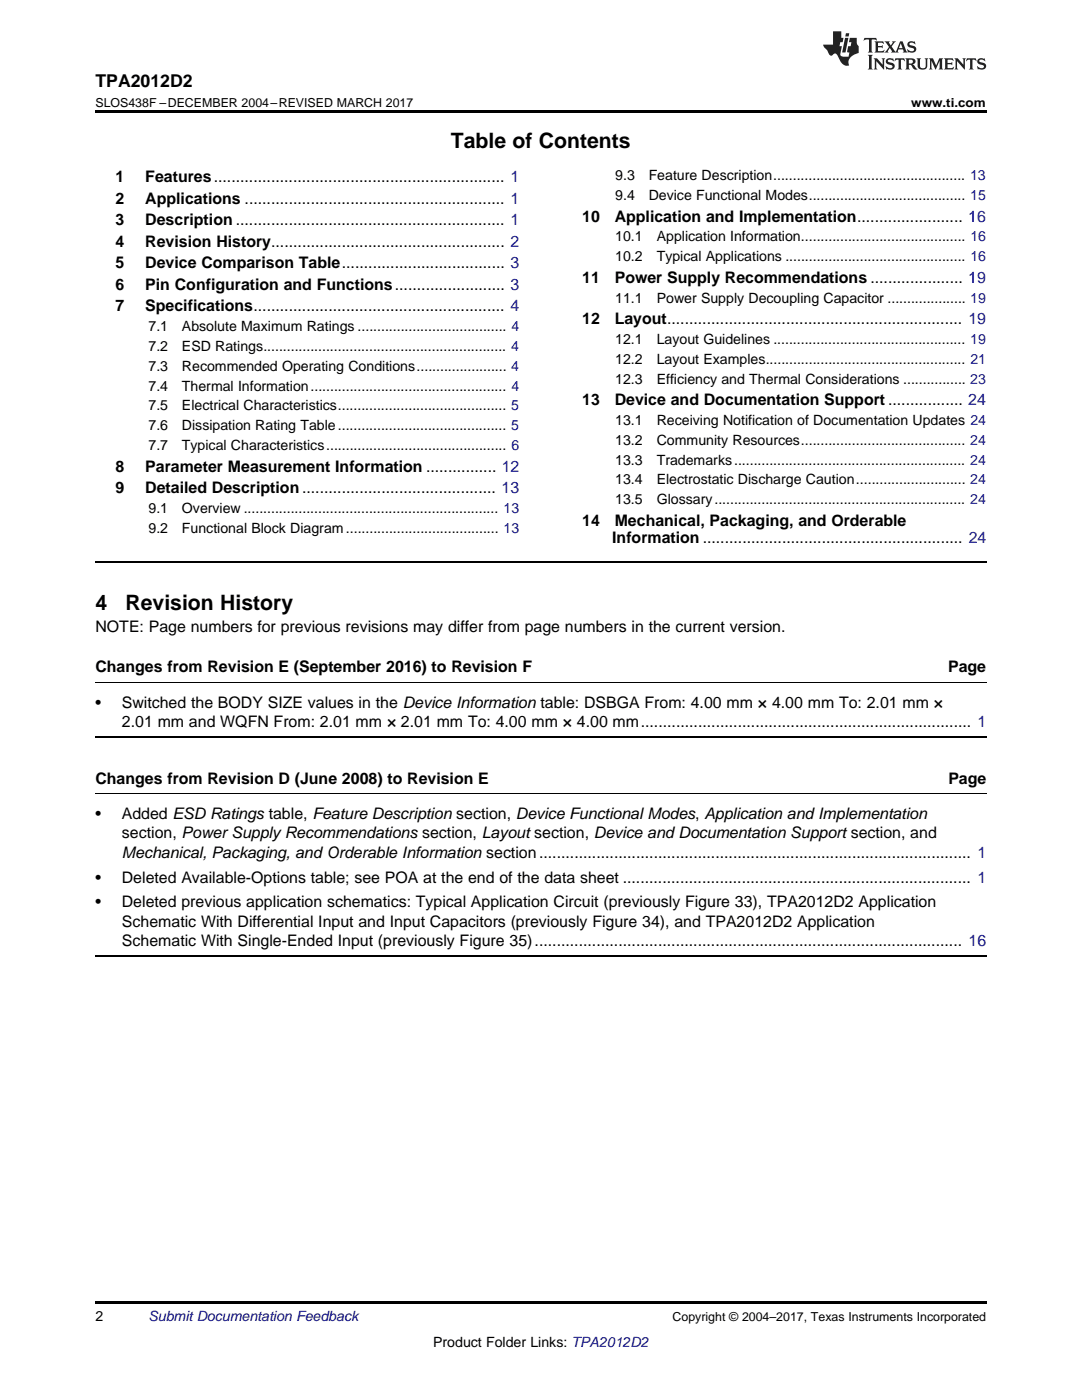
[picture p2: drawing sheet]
<svg xmlns="http://www.w3.org/2000/svg" width="216mm" height="279mm" viewBox="0 0 216 279" stroke-linecap="round" stroke-linejoin="round" font-family="sans-serif">
<defs><g id="words">
<g font-size="4.2">
<text x="90" y="29.6">Table of Contents</text>
<text x="19" y="121.7">4</text>
<text x="25" y="121.7">Revision History</text>
</g>
<text font-size="3.5" x="19" y="17.3">TPA2012D2</text>
<g font-size="3.2">
<text x="23" y="36.3">1</text>
<text x="23" y="40.6">2</text>
<text x="29" y="36.3">Features.................................................................. 1</text>
<text x="29" y="40.6">Applications ........................................................... 1</text>
<text x="23" y="44.9">3</text>
<text x="29" y="44.9">Description ............................................................. 1</text>
<text x="116.2" y="44.2">10</text>
<text x="122.7" y="44.2">Application and Implementation........................ 16</text>
<text x="23" y="49.2">4</text>
<text x="23" y="53.6">5</text>
<text x="29" y="49.2">Revision History..................................................... 2</text>
<text x="29" y="53.6">Device Comparison Table..................................... 3</text>
<text x="23" y="57.9">6</text>
<text x="29" y="57.9">Pin Configuration and Functions......................... 3</text>
<text x="116.2" y="56.4">11</text>
<text x="122.7" y="56.4">Power Supply Recommendations ..................... 19</text>
<text x="23" y="62.2">7</text>
<text x="29" y="62.2">Specifications......................................................... 4</text>
<text x="116.2" y="64.7">12</text>
<text x="122.7" y="64.7">Layout................................................................... 19</text>
<text x="116.2" y="80.9">13</text>
<text x="122.7" y="80.9">Device and Documentation Support ................. 24</text>
<text x="23" y="94.1">8</text>
<text x="29" y="94.1">Parameter Measurement Information ................ 12</text>
<text x="23" y="98.4">9</text>
<text x="29" y="98.4">Detailed Description............................................ 13</text>
<text x="116.2" y="104.9">14</text>
<text x="122.7" y="104.9">Mechanical, Packaging, and Orderable</text>
<text x="122.2" y="108.4">Information ........................................................... 24</text>
<text x="19" y="126">NOTE: Page numbers for previous revisions may differ from page numbers in the current version.</text>
<text x="19" y="134.2">Changes from Revision E (September 2016) to Revision F</text>
<text x="189.2" y="134.2">Page</text>
<text x="19" y="141.2">•</text>
<text x="24.3" y="141.2">Switched the BODY SIZE values in the Device Information table: DSBGA From: 4.00 mm × 4.00 mm To: 2.01 mm ×</text>
<text x="24.3" y="145.1">2.01 mm and WQFN From: 2.01 mm × 2.01 mm To: 4.00 mm × 4.00 mm........................................................................... 1</text>
<text x="19" y="156.4">Changes from Revision D (June 2008) to Revision E</text>
<text x="189.2" y="156.4">Page</text>
<text x="19" y="163.4">•</text>
<text x="24.3" y="163.4">Added ESD Ratings table, Feature Description section, Device Functional Modes, Application and Implementation</text>
<text x="24.3" y="167.3">section, Power Supply Recommendations section, Layout section, Device and Documentation Support section, and</text>
<text x="24.3" y="171.2">Mechanical, Packaging, and Orderable Information section.................................................................................................. 1</text>
<text x="19" y="176.1">•</text>
<text x="24.3" y="176.1">Deleted Available-Options table; see POA at the end of the data sheet ............................................................................... 1</text>
<text x="19" y="181.1">•</text>
<text x="24.3" y="181.1">Deleted previous application schematics: Typical Application Circuit (previously Figure 33), TPA2012D2 Application</text>
<text x="24.3" y="185">Schematic With Differential Input and Input Capacitors (previously Figure 34), and TPA2012D2 Application</text>
<text x="24.3" y="188.8">Schematic With Single-Ended Input (previously Figure 35)................................................................................................. 16</text>
</g>
<g font-size="2.8">
<text x="122.8" y="36">9.3</text>
<text x="129.4" y="36">Feature Description................................................. 13</text>
<text x="122.8" y="39.9">9.4</text>
<text x="129.4" y="39.9">Device Functional Modes........................................ 15</text>
<text x="122.8" y="48.2">10.1</text>
<text x="122.8" y="52.1">10.2</text>
<text x="131" y="48.2">Application Information.......................................... 16</text>
<text x="131" y="52.1">Typical Applications .............................................. 16</text>
<text x="122.8" y="60.4">11.1</text>
<text x="131" y="60.4">Power Supply Decoupling Capacitor .................... 19</text>
<text x="29.6" y="66.1">7.1</text>
<text x="29.6" y="70.1">7.2</text>
<text x="36.3" y="66.1">Absolute Maximum Ratings ...................................... 4</text>
<text x="36.3" y="70.1">ESD Ratings.............................................................. 4</text>
<text x="122.8" y="68.7">12.1</text>
<text x="131" y="68.7">Layout Guidelines ................................................. 19</text>
<text x="29.6" y="74">7.3</text>
<text x="29.6" y="78">7.4</text>
<text x="36.3" y="74">Recommended Operating Conditions....................... 4</text>
<text x="36.3" y="78">Thermal Information.................................................. 4</text>
<text x="122.8" y="72.6">12.2</text>
<text x="122.8" y="76.6">12.3</text>
<text x="131" y="72.6">Layout Examples................................................... 21</text>
<text x="131" y="76.6">Efficiency and Thermal Considerations ................ 23</text>
<text x="29.6" y="81.9">7.5</text>
<text x="36.3" y="81.9">Electrical Characteristics........................................... 5</text>
<text x="29.6" y="85.9">7.6</text>
<text x="29.6" y="89.8">7.7</text>
<text x="36.3" y="85.9">Dissipation Rating Table........................................... 5</text>
<text x="36.3" y="89.8">Typical Characteristics.............................................. 6</text>
<text x="122.8" y="84.8">13.1</text>
<text x="122.8" y="88.8">13.2</text>
<text x="131" y="84.8">Receiving Notification of Documentation Updates 24</text>
<text x="131" y="88.8">Community Resources.......................................... 24</text>
<text x="122.8" y="92.7">13.3</text>
<text x="131" y="92.7">Trademarks........................................................... 24</text>
<text x="122.8" y="96.7">13.4</text>
<text x="122.8" y="100.6">13.5</text>
<text x="131" y="96.7">Electrostatic Discharge Caution............................ 24</text>
<text x="131" y="100.6">Glossary................................................................ 24</text>
<text x="29.6" y="102.4">9.1</text>
<text x="29.6" y="106.3">9.2</text>
<text x="36.3" y="102.4">Overview ................................................................. 13</text>
<text x="36.3" y="106.3">Functional Block Diagram....................................... 13</text>
<text x="19" y="263.6">2</text>
<text x="86.4" y="268.9">Product Folder Links: TPA2012D2</text>
</g>
<text font-size="2.8" fill="#0000c8" x="29.6" y="263.6">Submit Documentation Feedback</text>
<g font-size="2.5">
<text x="19" y="21.4">SLOS438F –DECEMBER 2004–REVISED MARCH 2017</text>
<text x="181.8" y="21.4">www.ti.com</text>
<text x="134.2" y="263.6">Copyright © 2004–2017, Texas Instruments Incorporated</text>
</g>
</g></defs>
<path d="M19 22h177.8v.5h-177.8zM19 259.7h177.8v.5h-177.8z" fill="#000"/>
<path d="M19 112.1h177.8M19 147h177.8M19 190.8h177.8" fill="none" stroke="#000" stroke-width=".35"/>
<path d="M19 136.2h177.8M19 158.5h177.8" fill="none" stroke="#000" stroke-width=".2"/>
<g fill="#231f20">
<path d="M172.5 7.6l-.1 .5 .4-.2h.6v.1v2.1l-.2 .4h.9l-.2-.4v-2.1l.1-.1h.5l.5 .2-.2-.5zM174.5 8.3l.2 .3v1.5l-.2 .4h1.8l.2-.6a1.04 1.04 0 0 1-1.3 .2v-.7h.6l.3 .2v-.6l-.3 .2h-.6v-.6l.8-.1 .4 .3-.2-.5zM176.5 8.3l.9 1.1-.9 1.1h.8l-.2-.2 .4-.7 .5 .7-.2 .2h1.5l-.2-.2 .2-.4h.9l.1 .4-.2 .2h1l-.3-.3-.7-1.9h-.5l-.9 2-.8-1 .9-1h-.8l.1 .3-.4 .5-.3-.6 .1-.2zM179.7 8.6l.4 1h-.7zM181.3 8.4a.63 .63 0 0 0-.2 .7 .63 .63 0 0 0 .6 .4l.6 .2 .1 .2a.75 .75 0 0 1-.7 .4 .75 .75 0 0 1-.6-.5l.1 .7 .1-.1a1.11 1.11 0 0 0 1.5-.6 1.13 1.13 0 0 0-1.2-.8l-.1-.4a1.04 1.04 0 0 1 1.2 .2l-.2-.5-.2 .1-.4-.2zM173.2 10.9l.2 .4v2.2l-.2 .4h1l-.3-.4v-2.2l.3-.4zM174.3 11.6l.3 .4v1.5l-.3 .4h.8l-.2-.4v-1.3l1.5 1.7v-1.9l.2-.4h-.7l.2 .4v.9l-1.1-1.3zM177 11.8a.62 .62 0 0 0-.2 .7 .62 .62 0 0 0 .6 .4l.6 .1 .1 .3a.76 .76 0 0 1-.7 .3 .76 .76 0 0 1-.7-.4l.2 .7 .1-.1a1.11 1.11 0 0 0 1.5-.6 1.13 1.13 0 0 0-1.2-.8l-.1-.4a1.04 1.04 0 0 1 1.2 .2l-.2-.6-.2 .1-.5-.1zM178.7 11.6l-.2 .6a.61 .61 0 0 1 .8-.3v1.6l-.2 .4h.9l-.2-.4v-1.6a.63 .63 0 0 1 .7 .3l-.1-.6zM180.6 11.6l.3 .4v1.5l-.3 .4h1l-.2-.2-.1-.8 .6 .2a.76 .76 0 0 0 1.2 .7l-1-1a.58 .58 0 0 0 .6-.5 .58 .58 0 0 0-.5-.6zM181.4 11.9h.1a.45 .45 0 0 1 .5 .1 .45 .45 0 0 1 .1 .5l-.8 .2zM182.9 11.6l.2 .2a2.17 2.17 0 0 0 .3 1.9 .99 .99 0 0 0 1.6-.6v-1.1l.2-.4h-.7l.2 .2a1.92 1.92 0 0 1-.2 1.8 .6 .6 0 0 1-.9-.5v-1.1l.2-.4zM185.4 11.6l.2 .4v1.5l-.2 .4h.7l-.2-.4v-1.4l.8 1.8 .8-1.8v1.4l-.2 .4h.9l-.2-.4v-1.5l.2-.4h-.8l-.6 1.5-.6-1.5zM188.4 11.6l.2 .4v1.5l-.2 .4h1.8l.1-.6a1.04 1.04 0 0 1-1.2 .1v-.6h.5l.4 .2v-.6l-.4 .2h-.5v-.7h.8l.3 .3-.1-.6zM190.5 11.6l.2 .4v1.5l-.2 .4h.7l-.2-.4v-1.3l1.5 1.7v-1.9l.2-.4h-.7l.2 .4v.9l-1.1-1.3zM192.9 11.6l-.1 .6a.61 .61 0 0 1 .7-.3l.1 1.6-.3 .4h1l-.3-.4 .1-1.6a.63 .63 0 0 1 .7 .3l-.1-.6zM195.2 11.8a.62 .62 0 0 0-.2 .7 .62 .62 0 0 0 .6 .4l.6 .1 .1 .3a.76 .76 0 0 1-.7 .3 .76 .76 0 0 1-.6-.4l.1 .7 .1-.1a1.11 1.11 0 0 0 1.6-.6 1.13 1.13 0 0 0-1.3-.8l-.1-.4a1.04 1.04 0 0 1 1.2 .2l-.1-.6-.2 .1-.5-.1z"/>
<path d="M166.2 6.3v2.6h-1.9v.4l.8 .9a.91 .91 0 0 0 1 .8 .56 .56 0 0 1 .5-.3 .56 .56 0 0 1 .5 .3l.4 .8a1.53 1.53 0 0 0 1.9 1.2 1.54 1.54 0 0 1 1-2.1l.9-.3v-1.4a1.52 1.52 0 0 1-.4-1.6h-1.3l-.2 .8h.5l-.2 .8h-.5l-.1 1v.2l.4 .1-.2 .8a1.93 1.93 0 0 1-1.6-.3l.3-1.8h-.5l.2-.8h.4l.2-.8h-.4v-1.3zM168.6 7.6l-.6 2.9h.7l.6-2.9zM168.8 6.6l-.1 .7h.6l.2-.7z"/>
</g>
<use href="#words"/>
</svg>
